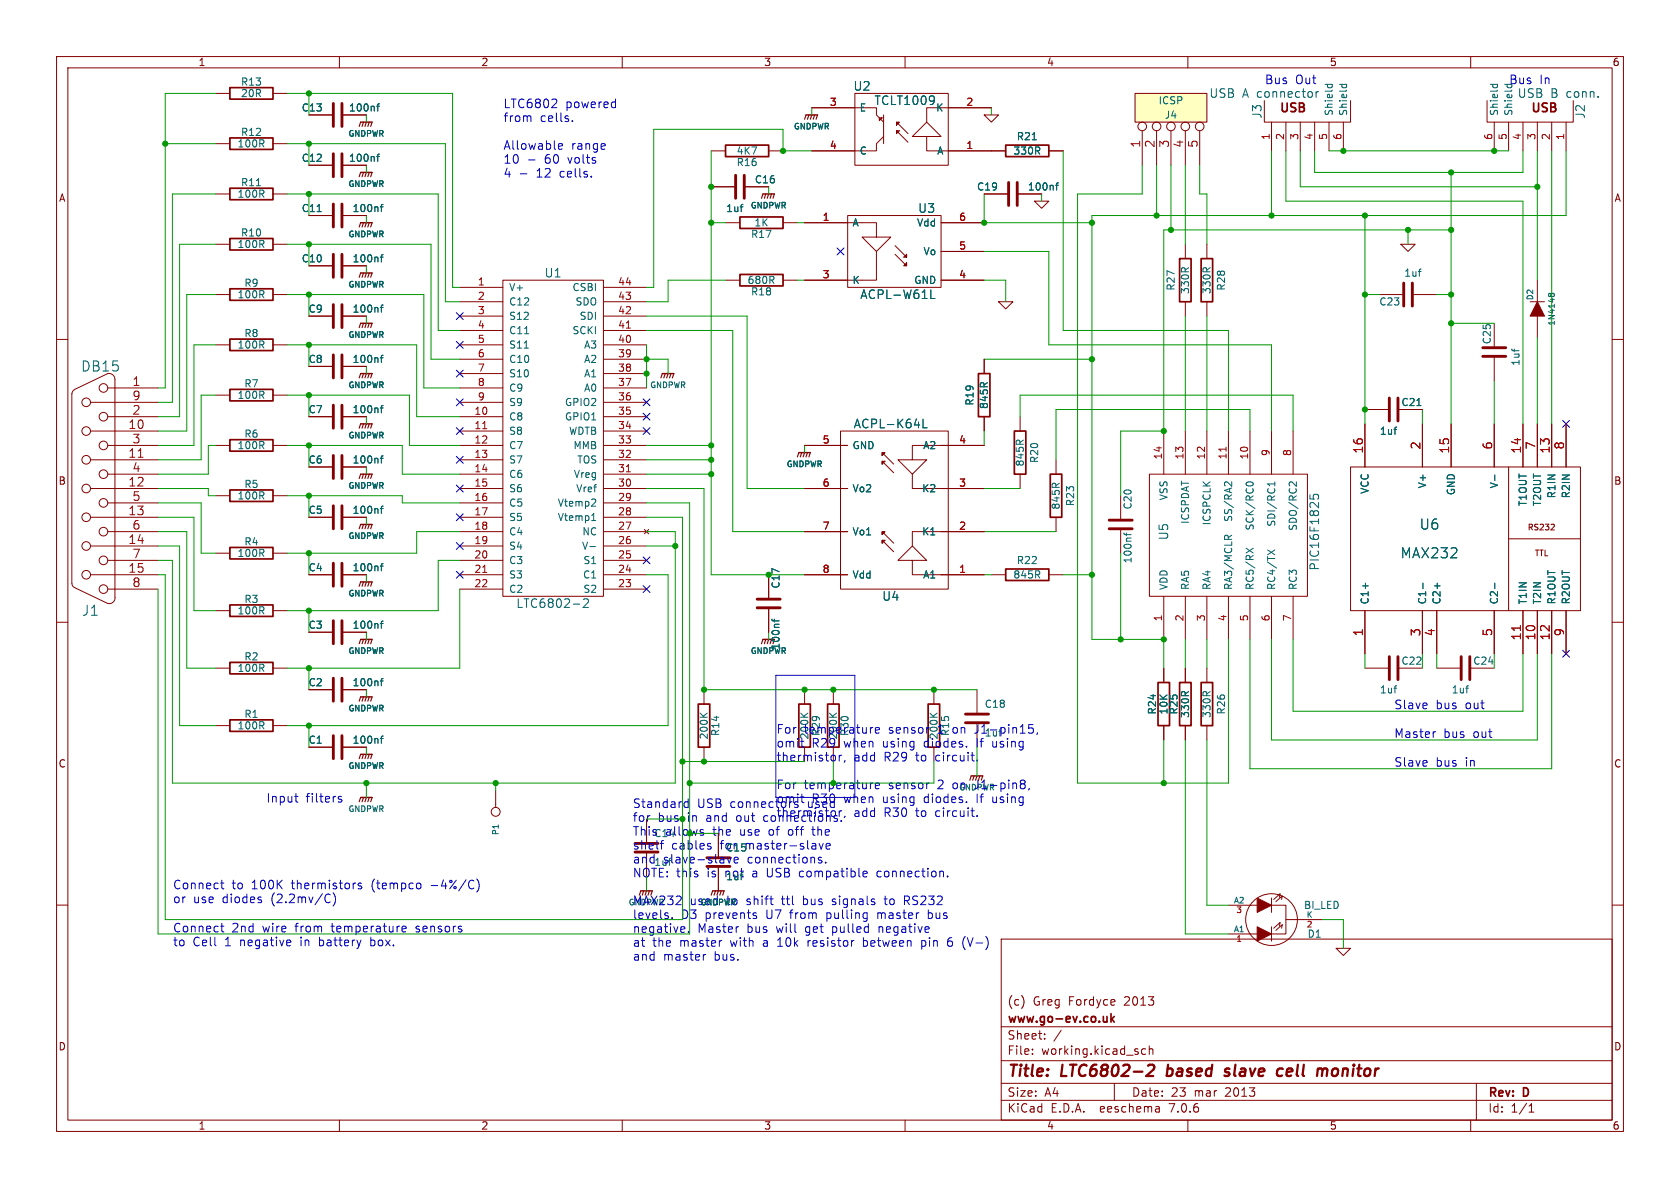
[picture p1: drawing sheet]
<svg xmlns="http://www.w3.org/2000/svg" width="297mm" height="210mm" viewBox="0 0 297 210" stroke-linecap="round" stroke-linejoin="round" font-family="sans-serif">
<defs><g id="words">
<g font-size="2.8" fill="#840000">
<text x="178" y="190.9">Title:</text>
<text x="187.7" y="190.9">LTC6802-2</text>
<text x="207.1" y="190.9">based</text>
<text x="218.2" y="190.9">slave</text>
<text x="228.2" y="190.9">cell</text>
<text x="236.1" y="190.9">monitor</text>
</g>
<g font-size="2.5" fill="#006464">
<text x="14.3" y="65.9">DB15</text>
<text x="250.9" y="93.8">U6</text>
<text x="247.5" y="98.9">MAX232</text>
<text x="14.4" y="109.1">J1</text>
</g>
<g font-size="2.1" fill="#006464">
<text x="150.8" y="16.2">U2</text>
<text x="213.7" y="17.5">USB</text>
<text x="219.6" y="17.5">A connector</text>
<text x="268.2" y="17.5">USB</text>
<text x="274.1" y="17.5">B conn.</text>
<text x="154.5" y="18.8">TCLT1009</text>
<text x="223.2" y="21.1" transform="rotate(-90 223.2 21.1)">J3</text>
<text x="280.4" y="21.1" transform="rotate(-90 280.4 21.1)">J2</text>
<text x="162.2" y="37.8">U3</text>
<text x="96.2" y="49.3">U1</text>
<text x="152" y="53.1">ACPL-W61L</text>
<text x="150.8" y="75.9">ACPL-K64L</text>
<text x="206.7" y="95.6" transform="rotate(-90 206.7 95.6)">U5</text>
<text x="233.4" y="101" transform="rotate(-90 233.4 101)">PIC16F1825</text>
<text x="91.2" y="107.7">LTC6802-2</text>
<text x="155.9" y="106.4">U4</text>
<text x="127.4" y="150.3">for</text>
<text x="128.3" y="155.2">not</text>
<text x="121.9" y="160.1">used</text>
<text x="128.5" y="160.1">to</text>
</g>
<g font-size="2.1" fill="#0000c2">
<text x="223.5" y="15">Bus</text>
<text x="229" y="15">Out</text>
<text x="266.7" y="15">Bus</text>
<text x="272.2" y="15">In</text>
<text x="88.9" y="19.2">LTC6802</text>
<text x="88.9" y="21.7">from</text>
<text x="95.4" y="21.7">cells.</text>
<text x="99.9" y="19.2">powered</text>
<text x="88.9" y="26.6">Allowable</text>
<text x="88.9" y="29">10</text>
<text x="96.3" y="29">60</text>
<text x="100.5" y="29">volts</text>
<text x="101" y="26.6">range</text>
<text x="88.9" y="31.5">4</text>
<text x="94.9" y="31.5">12</text>
<text x="99.1" y="31.5">cells.</text>
<text x="246.4" y="125.5">Slave</text>
<text x="253.8" y="125.5">bus</text>
<text x="259.1" y="125.5">out</text>
<text x="137.2" y="129.8">For</text>
<text x="142.1" y="129.8">temperature</text>
<text x="157.1" y="129.8">sensor</text>
<text x="165.9" y="129.8">1</text>
<text x="168.7" y="129.8">on</text>
<text x="172.8" y="129.8">J1-pin15,</text>
<text x="246.4" y="130.6">Master</text>
<text x="255.2" y="130.6">bus</text>
<text x="260.5" y="130.6">out</text>
<text x="137.2" y="132.3">omit</text>
<text x="137.2" y="134.7">thermistor,</text>
<text x="143.5" y="132.3">R29</text>
<text x="149.2" y="132.3">when</text>
<text x="150.9" y="134.7">add</text>
<text x="156.2" y="132.3">using</text>
<text x="156.3" y="134.7">R29</text>
<text x="162.1" y="134.7">to</text>
<text x="163.6" y="132.3">diodes.</text>
<text x="165.6" y="134.7">circuit.</text>
<text x="173" y="132.3">If</text>
<text x="176" y="132.3">using</text>
<text x="246.4" y="135.6">Slave</text>
<text x="253.8" y="135.6">bus</text>
<text x="259.1" y="135.6">in</text>
<text x="47" y="142">Input</text>
<text x="54" y="142">filters</text>
<text x="111.8" y="142.9">Standard</text>
<text x="123.2" y="142.9">USB</text>
<text x="129.1" y="142.9">connectors</text>
<text x="137.2" y="139.6">For</text>
<text x="137.2" y="142.1">omit</text>
<text x="142.9" y="142.9">used</text>
<text x="143.5" y="142.1">R30</text>
<text x="149.2" y="142.1">when</text>
<text x="156.2" y="142.1">using</text>
<text x="157.1" y="139.6">sensor</text>
<text x="163.6" y="142.1">diodes.</text>
<text x="165.9" y="139.6">2</text>
<text x="168.7" y="139.6">on</text>
<text x="172.8" y="139.6">J1-pin8,</text>
<text x="173" y="142.1">If</text>
<text x="176" y="142.1">using</text>
<text x="111.8" y="145.4">for</text>
<text x="111.8" y="147.8">This</text>
<text x="116.3" y="145.4">bus</text>
<text x="121.6" y="145.4">in</text>
<text x="125" y="145.4">and</text>
<text x="126.1" y="147.8">the</text>
<text x="130.4" y="145.4">out</text>
<text x="130.9" y="147.8">use</text>
<text x="135.4" y="145.4">connections.</text>
<text x="136.2" y="147.8">of</text>
<text x="137.2" y="144.5">thermistor,</text>
<text x="139.7" y="147.8">off</text>
<text x="144.2" y="147.8">the</text>
<text x="150.9" y="144.5">add</text>
<text x="156.3" y="144.5">R30</text>
<text x="162.1" y="144.5">to</text>
<text x="165.6" y="144.5">circuit.</text>
<text x="111.8" y="150.3">shelf</text>
<text x="111.8" y="152.8">and</text>
<text x="111.8" y="155.2">NOTE: this</text>
<text x="117.2" y="152.8">slave-slave</text>
<text x="118.7" y="150.3">cables</text>
<text x="125.1" y="155.2">is</text>
<text x="131.9" y="150.3">master-slave</text>
<text x="132.2" y="152.8">connections.</text>
<text x="133.3" y="155.2">a</text>
<text x="136" y="155.2">USB</text>
<text x="141.8" y="155.2">compatible</text>
<text x="155.7" y="155.2">connection.</text>
<text x="30.5" y="157.3">Connect</text>
<text x="30.5" y="159.8">or</text>
<text x="34.1" y="159.8">use</text>
<text x="39.3" y="159.8">diodes</text>
<text x="40.9" y="157.3">to</text>
<text x="44.5" y="157.3">100K</text>
<text x="48.1" y="159.8">(2.2mv/C)</text>
<text x="51.7" y="157.3">thermistors</text>
<text x="65.9" y="157.3">(tempco</text>
<text x="76.5" y="157.3">-4%/C)</text>
<text x="111.8" y="160.1">MAX232</text>
<text x="132.1" y="160.1">shift</text>
<text x="138.5" y="160.1">ttl</text>
<text x="142.3" y="160.1">bus</text>
<text x="147.7" y="160.1">signals</text>
<text x="157.1" y="160.1">to</text>
<text x="160.7" y="160.1">RS232</text>
<text x="30.5" y="164.9">Connect</text>
<text x="30.5" y="167.4">to</text>
<text x="34" y="167.4">Cell</text>
<text x="39.8" y="167.4">1</text>
<text x="40.9" y="164.9">2nd</text>
<text x="42.5" y="167.4">negative</text>
<text x="46.5" y="164.9">wire</text>
<text x="52.3" y="164.9">from</text>
<text x="53.4" y="167.4">in</text>
<text x="56.8" y="167.4">battery</text>
<text x="58.9" y="164.9">temperature</text>
<text x="66" y="167.4">box.</text>
<text x="73.9" y="164.9">sensors</text>
<text x="111.8" y="162.6">levels.</text>
<text x="111.8" y="165">negative.</text>
<text x="111.8" y="167.5">at</text>
<text x="115.3" y="167.5">the</text>
<text x="120.2" y="167.5">master</text>
<text x="120.4" y="162.6">D3</text>
<text x="123.3" y="165">Master</text>
<text x="124.7" y="162.6">prevents</text>
<text x="129.3" y="167.5">with</text>
<text x="132.1" y="165">bus</text>
<text x="135.2" y="167.5">a</text>
<text x="135.6" y="162.6">U7</text>
<text x="137.4" y="165">will</text>
<text x="137.8" y="167.5">10k</text>
<text x="139.9" y="162.6">from</text>
<text x="142.6" y="165">get</text>
<text x="143.3" y="167.5">resistor</text>
<text x="146.5" y="162.6">pulling</text>
<text x="147.5" y="165">pulled</text>
<text x="153.2" y="167.5">between</text>
<text x="155.6" y="162.6">master</text>
<text x="155.9" y="165">negative</text>
<text x="163.7" y="167.5">pin</text>
<text x="164.7" y="162.6">bus</text>
<text x="168.5" y="167.5">6</text>
<text x="171.3" y="167.5">(V-)</text>
<text x="111.8" y="169.9">and</text>
<text x="117.2" y="169.9">master</text>
<text x="126.3" y="169.9">bus.</text>
</g>
<g font-size="2.1" fill="#840000">
<text x="226" y="20.3">USB</text>
<text x="270.5" y="20.3">USB</text>
<text x="178" y="178">(c)</text>
<text x="182.6" y="178">Greg</text>
<text x="189" y="178">Fordyce</text>
<text x="198.9" y="178">2013</text>
<text x="178" y="184">Sheet:</text>
<text x="178" y="181.2">www.go-ev.co.uk</text>
<text x="178" y="186.7">File:</text>
<text x="184.1" y="186.7">working.kicad_sch</text>
<text x="178" y="196.9">KiCad</text>
<text x="178" y="194.1">Size:</text>
<text x="184.7" y="194.1">A4</text>
<text x="185.7" y="196.9">E.D.A.</text>
<text x="194.6" y="196.9">eeschema</text>
<text x="200" y="194.1">Date:</text>
<text x="207" y="196.9">7.0.6</text>
<text x="207" y="194.1">23</text>
<text x="211.2" y="194.1">mar</text>
<text x="216.8" y="194.1">2013</text>
<text x="263" y="194.3">Rev:</text>
<text x="263" y="196.9">Id:</text>
<text x="267.1" y="196.9">1/1</text>
<text x="269.4" y="194.3">D</text>
</g>
<g font-size="2.1" fill="#a90000">
<text x="201.7" y="26.2" transform="rotate(-90 201.7 26.2)">1</text>
<text x="204.2" y="26.2" transform="rotate(-90 204.2 26.2)">2</text>
<text x="206.8" y="26.2" transform="rotate(-90 206.8 26.2)">3</text>
<text x="209.3" y="26.2" transform="rotate(-90 209.3 26.2)">4</text>
<text x="211.8" y="26.2" transform="rotate(-90 211.8 26.2)">5</text>
<text x="23.3" y="68.3">1</text>
<text x="23.3" y="70.9">9</text>
<text x="22.6" y="75.9">10</text>
<text x="23.3" y="73.4">2</text>
<text x="22.6" y="81">11</text>
<text x="23.3" y="78.5">3</text>
<text x="23.3" y="83.6">4</text>
<text x="241" y="80.3" transform="rotate(-90 241 80.3)">16</text>
<text x="251.2" y="79.5" transform="rotate(-90 251.2 79.5)">2</text>
<text x="256.3" y="80.3" transform="rotate(-90 256.3 80.3)">15</text>
<text x="263.9" y="79.5" transform="rotate(-90 263.9 79.5)">6</text>
<text x="269" y="80.3" transform="rotate(-90 269 80.3)">14</text>
<text x="271.5" y="79.5" transform="rotate(-90 271.5 79.5)">7</text>
<text x="274.1" y="80.3" transform="rotate(-90 274.1 80.3)">13</text>
<text x="276.6" y="79.5" transform="rotate(-90 276.6 79.5)">8</text>
<text x="22.6" y="86.1">12</text>
<text x="23.3" y="88.6">5</text>
<text x="22.6" y="91.2">13</text>
<text x="23.3" y="93.7">6</text>
<text x="22.6" y="96.3">14</text>
<text x="22.6" y="101.3">15</text>
<text x="23.3" y="98.8">7</text>
<text x="23.3" y="103.9">8</text>
<text x="241" y="112.6" transform="rotate(-90 241 112.6)">1</text>
<text x="251.2" y="112.6" transform="rotate(-90 251.2 112.6)">3</text>
<text x="253.7" y="112.6" transform="rotate(-90 253.7 112.6)">4</text>
<text x="263.9" y="112.6" transform="rotate(-90 263.9 112.6)">5</text>
<text x="269" y="113.3" transform="rotate(-90 269 113.3)">11</text>
<text x="271.5" y="113.3" transform="rotate(-90 271.5 113.3)">10</text>
<text x="274.1" y="113.3" transform="rotate(-90 274.1 113.3)">12</text>
<text x="276.6" y="112.6" transform="rotate(-90 276.6 112.6)">9</text>
</g>
<g font-size="2.1" fill="#009600">
<text x="142.1" y="139.6">temperature</text>
<text x="117.6" y="147.8">allows</text>
</g>
<g font-size="1.8" fill="#840000">
<text x="35" y="11.9">1</text>
<text x="85" y="11.9">2</text>
<text x="135" y="11.9">3</text>
<text x="185" y="11.9">4</text>
<text x="235" y="11.9">5</text>
<text x="285" y="11.9">6</text>
<text x="10.3" y="35.9">A</text>
<text x="285.3" y="35.9">A</text>
<text x="10.3" y="85.9">B</text>
<text x="285.3" y="85.9">B</text>
<text x="10.3" y="135.9">C</text>
<text x="285.3" y="135.9">C</text>
<text x="10.3" y="185.9">D</text>
<text x="285.3" y="185.9">D</text>
<text x="35" y="199.9">1</text>
<text x="85" y="199.9">2</text>
<text x="135" y="199.9">3</text>
<text x="185" y="199.9">4</text>
<text x="235" y="199.9">5</text>
<text x="285" y="199.9">6</text>
</g>
<g font-size="1.8" fill="#006464">
<text x="42.5" y="15.3">R13</text>
<text x="42.5" y="17.4">20R</text>
<text x="53.2" y="19.9">C13</text>
<text x="61.6" y="19.9">100nf</text>
<text x="151.9" y="19.9">E</text>
<text x="165.4" y="19.9">K</text>
<text x="204.7" y="18.6">ICSP</text>
<text x="205.8" y="21.2">J4</text>
<text x="235.8" y="20.6" transform="rotate(-90 235.8 20.6)">Shield</text>
<text x="238.4" y="20.6" transform="rotate(-90 238.4 20.6)">Shield</text>
<text x="265" y="20.6" transform="rotate(-90 265 20.6)">Shield</text>
<text x="267.6" y="20.6" transform="rotate(-90 267.6 20.6)">Shield</text>
<text x="41.9" y="26.3">100R</text>
<text x="42.5" y="24.2">R12</text>
<text x="53.2" y="28.8">C12</text>
<text x="61.6" y="28.8">100nf</text>
<text x="130.1" y="29.6">R16</text>
<text x="130.1" y="27.5">4K7</text>
<text x="151.9" y="27.5">C</text>
<text x="165.6" y="27.5">A</text>
<text x="179.1" y="27.5">330R</text>
<text x="179.7" y="25">R21</text>
<text x="41.9" y="35.2">100R</text>
<text x="42.5" y="33.1">R11</text>
<text x="133.4" y="32.6">C16</text>
<text x="172.6" y="33.9">C19</text>
<text x="181.6" y="33.9">100nf</text>
<text x="53.2" y="37.7">C11</text>
<text x="62.2" y="37.7">100nf</text>
<text x="128.3" y="37.7">1uf</text>
<text x="133.3" y="40.2">1K</text>
<text x="150.6" y="40.2">A</text>
<text x="162" y="40.2">Vdd</text>
<text x="41.9" y="44">100R</text>
<text x="42.5" y="42">R10</text>
<text x="53.2" y="46.6">C10</text>
<text x="62.2" y="46.6">100nf</text>
<text x="132.7" y="42.3">R17</text>
<text x="163.2" y="45.3">Vo</text>
<text x="41.9" y="52.9">100R</text>
<text x="43.1" y="50.9">R9</text>
<text x="89.9" y="51.7">V+</text>
<text x="101.1" y="51.7">CSBI</text>
<text x="132.1" y="50.4">680R</text>
<text x="132.7" y="52.4">R18</text>
<text x="150.6" y="50.4">K</text>
<text x="161.5" y="50.4">GND</text>
<text x="207.9" y="51.5" transform="rotate(-90 207.9 51.5)">R27</text>
<text x="210.4" y="52.1" transform="rotate(-90 210.4 52.1)">330R</text>
<text x="214.2" y="52.1" transform="rotate(-90 214.2 52.1)">330R</text>
<text x="216.8" y="51.5" transform="rotate(-90 216.8 51.5)">R28</text>
<text x="248.2" y="49.1">1uf</text>
<text x="43.1" y="59.8">R8</text>
<text x="54.5" y="55.5">C9</text>
<text x="62.2" y="55.5">100nf</text>
<text x="89.9" y="54.2">C12</text>
<text x="89.9" y="56.7">S12</text>
<text x="89.9" y="59.3">C11</text>
<text x="101.1" y="59.3">SCKI</text>
<text x="101.7" y="54.2">SDO</text>
<text x="102.4" y="56.7">SDI</text>
<text x="243.7" y="54.2">C23</text>
<text x="41.9" y="61.8">100R</text>
<text x="54.5" y="64.4">C8</text>
<text x="62.2" y="64.4">100nf</text>
<text x="89.9" y="61.8">S11</text>
<text x="89.9" y="64.4">C10</text>
<text x="103.2" y="64.4">A2</text>
<text x="103.2" y="61.8">A3</text>
<text x="263.8" y="61" transform="rotate(-90 263.8 61)">C25</text>
<text x="268.8" y="64.8" transform="rotate(-90 268.8 64.8)">1uf</text>
<text x="41.9" y="70.7">100R</text>
<text x="43.1" y="68.7">R7</text>
<text x="89.9" y="66.9">S10</text>
<text x="89.9" y="69.4">C9</text>
<text x="89.9" y="72">S9</text>
<text x="99.8" y="72">GPIO2</text>
<text x="103.2" y="69.4">A0</text>
<text x="103.2" y="66.9">A1</text>
<text x="172.3" y="71.8" transform="rotate(-90 172.3 71.8)">R19</text>
<text x="247.7" y="72">C21</text>
<text x="43.1" y="77.6">R6</text>
<text x="54.5" y="73.3">C7</text>
<text x="62.2" y="73.3">100nf</text>
<text x="89.9" y="74.5">C8</text>
<text x="89.9" y="77.1">S8</text>
<text x="99.8" y="74.5">GPIO1</text>
<text x="100.5" y="77.1">WDTB</text>
<text x="174.9" y="72.4" transform="rotate(-90 174.9 72.4)">845R</text>
<text x="243.8" y="77.1">1uf</text>
<text x="41.9" y="79.6">100R</text>
<text x="54.5" y="82.1">C6</text>
<text x="62.2" y="82.1">100nf</text>
<text x="89.9" y="79.6">C7</text>
<text x="89.9" y="82.1">S7</text>
<text x="101.3" y="79.6">MMB</text>
<text x="102" y="82.1">TOS</text>
<text x="150.6" y="79.6">GND</text>
<text x="163.1" y="79.6">A2</text>
<text x="181.2" y="82.6" transform="rotate(-90 181.2 82.6)">845R</text>
<text x="183.7" y="82" transform="rotate(-90 183.7 82)">R20</text>
<text x="41.9" y="88.5">100R</text>
<text x="43.1" y="86.5">R5</text>
<text x="89.9" y="84.7">C6</text>
<text x="89.9" y="87.2">S6</text>
<text x="89.9" y="89.8">C5</text>
<text x="98.5" y="89.8">Vtemp2</text>
<text x="101.3" y="84.7">Vreg</text>
<text x="101.8" y="87.2">Vref</text>
<text x="150.6" y="87.2">Vo2</text>
<text x="162.9" y="87.2">K2</text>
<text x="190.1" y="89.6" transform="rotate(-90 190.1 89.6)">R23</text>
<text x="206.6" y="88.5" transform="rotate(-90 206.6 88.5)">VSS</text>
<text x="242.2" y="87.4" transform="rotate(-90 242.2 87.4)">VCC</text>
<text x="252.3" y="86.4" transform="rotate(-90 252.3 86.4)">V+</text>
<text x="257.4" y="87.6" transform="rotate(-90 257.4 87.6)">GND</text>
<text x="265" y="86.4" transform="rotate(-90 265 86.4)">V-</text>
<text x="270.1" y="89.6" transform="rotate(-90 270.1 89.6)">T1OUT</text>
<text x="272.6" y="89.6" transform="rotate(-90 272.6 89.6)">T2OUT</text>
<text x="275.2" y="88.2" transform="rotate(-90 275.2 88.2)">R1IN</text>
<text x="277.7" y="88.2" transform="rotate(-90 277.7 88.2)">R2IN</text>
<text x="54.5" y="91">C5</text>
<text x="62.2" y="91">100nf</text>
<text x="89.9" y="92.3">S5</text>
<text x="89.9" y="94.8">C4</text>
<text x="98.5" y="92.3">Vtemp1</text>
<text x="102.9" y="94.8">NC</text>
<text x="150.6" y="94.8">Vo1</text>
<text x="162.9" y="94.8">K1</text>
<text x="187.6" y="90.2" transform="rotate(-90 187.6 90.2)">845R</text>
<text x="200.3" y="90.2" transform="rotate(-90 200.3 90.2)">C20</text>
<text x="210.4" y="92.7" transform="rotate(-90 210.4 92.7)">ICSPDAT</text>
<text x="214.2" y="93" transform="rotate(-90 214.2 93)">ICSPCLK</text>
<text x="218" y="92.4" transform="rotate(-90 218 92.4)">SS/RA2</text>
<text x="221.8" y="93.9" transform="rotate(-90 221.8 93.9)">SCK/RC0</text>
<text x="225.7" y="93.2" transform="rotate(-90 225.7 93.2)">SDI/RC1</text>
<text x="229.5" y="93.9" transform="rotate(-90 229.5 93.9)">SDO/RC2</text>
<text x="41.9" y="98.7">100R</text>
<text x="43.1" y="96.6">R4</text>
<text x="54.5" y="101.2">C4</text>
<text x="62.2" y="101.2">100nf</text>
<text x="89.9" y="97.4">S4</text>
<text x="89.9" y="99.9">C3</text>
<text x="102.8" y="97.4">V-</text>
<text x="103" y="99.9">S1</text>
<text x="179.7" y="99.9">R22</text>
<text x="200.3" y="99.7" transform="rotate(-90 200.3 99.7)">100nf</text>
<text x="43.1" y="106.8">R3</text>
<text x="89.9" y="102.5">S3</text>
<text x="89.9" y="105">C2</text>
<text x="103" y="102.5">C1</text>
<text x="103" y="105">S2</text>
<text x="138" y="104.1" transform="rotate(-90 138 104.1)">C17</text>
<text x="150.6" y="102.5">Vdd</text>
<text x="163.1" y="102.5">A1</text>
<text x="179.1" y="102.5">845R</text>
<text x="206.6" y="104.4" transform="rotate(-90 206.6 104.4)">VDD</text>
<text x="210.4" y="104.4" transform="rotate(-90 210.4 104.4)">RA5</text>
<text x="214.2" y="104.4" transform="rotate(-90 214.2 104.4)">RA4</text>
<text x="218" y="104.4" transform="rotate(-90 218 104.4)">RA3/MCLR</text>
<text x="221.8" y="104.4" transform="rotate(-90 221.8 104.4)">RC5/RX</text>
<text x="225.7" y="104.4" transform="rotate(-90 225.7 104.4)">RC4/TX</text>
<text x="229.5" y="104.4" transform="rotate(-90 229.5 104.4)">RC3</text>
<text x="242.2" y="106.9" transform="rotate(-90 242.2 106.9)">C1+</text>
<text x="252.3" y="106.9" transform="rotate(-90 252.3 106.9)">C1-</text>
<text x="254.9" y="106.9" transform="rotate(-90 254.9 106.9)">C2+</text>
<text x="265" y="106.9" transform="rotate(-90 265 106.9)">C2-</text>
<text x="270.1" y="106.9" transform="rotate(-90 270.1 106.9)">T1IN</text>
<text x="272.6" y="106.9" transform="rotate(-90 272.6 106.9)">T2IN</text>
<text x="275.2" y="106.9" transform="rotate(-90 275.2 106.9)">R1OUT</text>
<text x="277.7" y="106.9" transform="rotate(-90 277.7 106.9)">R2OUT</text>
<text x="41.9" y="108.8">100R</text>
<text x="54.5" y="111.4">C3</text>
<text x="62.2" y="111.4">100nf</text>
<text x="41.9" y="119">100R</text>
<text x="43.1" y="116.9">R2</text>
<text x="138" y="114.9" transform="rotate(-90 138 114.9)">100nf</text>
<text x="247.7" y="117.7">C22</text>
<text x="260.4" y="117.7">C24</text>
<text x="54.5" y="121.5">C2</text>
<text x="62.2" y="121.5">100nf</text>
<text x="174" y="125.3">C18</text>
<text x="243.8" y="122.8">1uf</text>
<text x="256.6" y="122.8">1uf</text>
<text x="41.9" y="129.1">100R</text>
<text x="43.1" y="127.1">R1</text>
<text x="54.5" y="131.7">C1</text>
<text x="62.2" y="131.7">100nf</text>
<text x="125.3" y="130.8" transform="rotate(-90 125.3 130.8)">200K</text>
<text x="127.4" y="130.2" transform="rotate(-90 127.4 130.2)">R14</text>
<text x="168" y="130.2" transform="rotate(-90 168 130.2)">R15</text>
<text x="204.6" y="126.4" transform="rotate(-90 204.6 126.4)">R24</text>
<text x="206.6" y="126.4" transform="rotate(-90 206.6 126.4)">10K</text>
<text x="208.4" y="126.4" transform="rotate(-90 208.4 126.4)">R25</text>
<text x="210.4" y="127" transform="rotate(-90 210.4 127)">330R</text>
<text x="214.2" y="127" transform="rotate(-90 214.2 127)">330R</text>
<text x="216.8" y="126.4" transform="rotate(-90 216.8 126.4)">R26</text>
<text x="128.3" y="150.7">C15</text>
<text x="128.3" y="155.8">1uf</text>
<text x="230.4" y="160.9">BI_LED</text>
<text x="231.1" y="166">D1</text>
</g>
<g font-size="1.8" fill="#a90000">
<text x="146.6" y="18.8">3</text>
<text x="170.7" y="18.8">2</text>
<text x="146.6" y="26.4">4</text>
<text x="170.7" y="26.4">1</text>
<text x="224.5" y="24.8" transform="rotate(-90 224.5 24.8)">1</text>
<text x="227.1" y="24.8" transform="rotate(-90 227.1 24.8)">2</text>
<text x="229.6" y="24.8" transform="rotate(-90 229.6 24.8)">3</text>
<text x="232.2" y="24.8" transform="rotate(-90 232.2 24.8)">4</text>
<text x="234.7" y="24.8" transform="rotate(-90 234.7 24.8)">5</text>
<text x="237.2" y="24.8" transform="rotate(-90 237.2 24.8)">6</text>
<text x="263.9" y="24.8" transform="rotate(-90 263.9 24.8)">6</text>
<text x="266.4" y="24.8" transform="rotate(-90 266.4 24.8)">5</text>
<text x="269" y="24.8" transform="rotate(-90 269 24.8)">4</text>
<text x="271.5" y="24.8" transform="rotate(-90 271.5 24.8)">3</text>
<text x="274.1" y="24.8" transform="rotate(-90 274.1 24.8)">2</text>
<text x="276.6" y="24.8" transform="rotate(-90 276.6 24.8)">1</text>
<text x="145.3" y="39.1">1</text>
<text x="169.5" y="39.1">6</text>
<text x="169.5" y="44.2">5</text>
<text x="84.4" y="50.5">1</text>
<text x="84.4" y="53.1">2</text>
<text x="109.2" y="53.1">43</text>
<text x="109.2" y="50.5">44</text>
<text x="145.3" y="49.3">3</text>
<text x="169.5" y="49.3">4</text>
<text x="84.4" y="55.6">3</text>
<text x="84.4" y="58.2">4</text>
<text x="109.2" y="58.2">41</text>
<text x="109.2" y="55.6">42</text>
<text x="84.4" y="60.7">5</text>
<text x="84.4" y="63.2">6</text>
<text x="84.4" y="65.8">7</text>
<text x="109.2" y="65.8">38</text>
<text x="109.2" y="63.2">39</text>
<text x="109.2" y="60.7">40</text>
<text x="84.4" y="68.3">8</text>
<text x="84.4" y="70.9">9</text>
<text x="109.2" y="70.9">36</text>
<text x="109.2" y="68.3">37</text>
<text x="83.8" y="73.4">10</text>
<text x="83.8" y="75.9">11</text>
<text x="109.2" y="75.9">34</text>
<text x="109.2" y="73.4">35</text>
<text x="83.8" y="78.5">12</text>
<text x="83.8" y="81">13</text>
<text x="83.8" y="83.6">14</text>
<text x="109.2" y="83.6">31</text>
<text x="109.2" y="81">32</text>
<text x="109.2" y="78.5">33</text>
<text x="145.3" y="78.5">5</text>
<text x="169.5" y="78.5">4</text>
<text x="205.5" y="81.3" transform="rotate(-90 205.5 81.3)">14</text>
<text x="209.3" y="81.3" transform="rotate(-90 209.3 81.3)">13</text>
<text x="213.1" y="81.3" transform="rotate(-90 213.1 81.3)">12</text>
<text x="216.9" y="81.3" transform="rotate(-90 216.9 81.3)">11</text>
<text x="220.7" y="81.3" transform="rotate(-90 220.7 81.3)">10</text>
<text x="224.5" y="80.7" transform="rotate(-90 224.5 80.7)">9</text>
<text x="228.3" y="80.7" transform="rotate(-90 228.3 80.7)">8</text>
<text x="83.8" y="86.1">15</text>
<text x="83.8" y="88.6">16</text>
<text x="109.2" y="88.6">29</text>
<text x="109.2" y="86.1">30</text>
<text x="145.3" y="86.1">6</text>
<text x="169.5" y="86.1">3</text>
<text x="83.8" y="91.2">17</text>
<text x="83.8" y="93.7">18</text>
<text x="109.2" y="93.7">27</text>
<text x="109.2" y="91.2">28</text>
<text x="145.3" y="93.7">7</text>
<text x="169.5" y="93.7">2</text>
<text x="83.8" y="96.3">19</text>
<text x="83.8" y="98.8">20</text>
<text x="83.8" y="101.3">21</text>
<text x="109.2" y="101.3">24</text>
<text x="109.2" y="98.8">25</text>
<text x="109.2" y="96.3">26</text>
<text x="145.3" y="101.3">8</text>
<text x="169.5" y="101.3">1</text>
<text x="83.8" y="103.9">22</text>
<text x="109.2" y="103.9">23</text>
<text x="205.5" y="109.9" transform="rotate(-90 205.5 109.9)">1</text>
<text x="209.3" y="109.9" transform="rotate(-90 209.3 109.9)">2</text>
<text x="213.1" y="109.9" transform="rotate(-90 213.1 109.9)">3</text>
<text x="216.9" y="109.9" transform="rotate(-90 216.9 109.9)">4</text>
<text x="220.7" y="109.9" transform="rotate(-90 220.7 109.9)">5</text>
<text x="224.5" y="109.9" transform="rotate(-90 224.5 109.9)">6</text>
<text x="228.3" y="109.9" transform="rotate(-90 228.3 109.9)">7</text>
</g>
<g font-size="1.8" fill="#0000c2">
<text x="143.1" y="130.8" transform="rotate(-90 143.1 130.8)">200K</text>
<text x="145.1" y="130.2" transform="rotate(-90 145.1 130.2)">R29</text>
<text x="148.2" y="130.8" transform="rotate(-90 148.2 130.8)">200K</text>
<text x="150.2" y="130.2" transform="rotate(-90 150.2 130.2)">R30</text>
<text x="166" y="130.8" transform="rotate(-90 166 130.8)">200K</text>
<text x="174" y="130.4">1uf</text>
<text x="115.6" y="148.2">C14</text>
<text x="115.6" y="153.3">1uf</text>
</g>
<g font-size="1.4" fill="#006464">
<text x="140.2" y="23.1">GNDPWR</text>
<text x="61.5" y="24.4">GNDPWR</text>
<text x="61.5" y="33.2">GNDPWR</text>
<text x="132.6" y="37.1">GNDPWR</text>
<text x="61.5" y="42.1">GNDPWR</text>
<text x="61.5" y="51">GNDPWR</text>
<text x="271.2" y="53.2" transform="rotate(-90 271.2 53.2)">D2</text>
<text x="61.5" y="59.9">GNDPWR</text>
<text x="275.1" y="57.7" transform="rotate(-90 275.1 57.7)">1N4148</text>
<text x="61.5" y="68.8">GNDPWR</text>
<text x="114.8" y="68.8">GNDPWR</text>
<text x="61.5" y="77.7">GNDPWR</text>
<text x="139" y="82.8">GNDPWR</text>
<text x="61.5" y="86.6">GNDPWR</text>
<text x="61.5" y="95.5">GNDPWR</text>
<text x="61.5" y="105.6">GNDPWR</text>
<text x="61.5" y="115.8">GNDPWR</text>
<text x="132.6" y="115.8">GNDPWR</text>
<text x="61.5" y="126">GNDPWR</text>
<text x="61.5" y="136.1">GNDPWR</text>
<text x="61.5" y="143.7">GNDPWR</text>
<text x="88.4" y="147.7" transform="rotate(-90 88.4 147.7)">P1</text>
<text x="123.7" y="160.2">GNDPWR</text>
<text x="218" y="159.8">A2</text>
<text x="218" y="164.8">A1</text>
<text x="230.9" y="162.3">K</text>
<text x="230.9" y="164.3">2</text>
</g>
<g font-size="1.4" fill="#840000">
<text x="270" y="94">RS232</text>
<text x="271.2" y="98.5">TTL</text>
</g>
<g font-size="1.4" fill="#0000c2">
<text x="169.4" y="139.9">GNDPWR</text>
<text x="111" y="160.2">GNDPWR</text>
</g>
<g font-size="1.4" fill="#a90000">
<text x="218.5" y="161.7">3</text>
<text x="218.5" y="166.8">1</text>
</g>
</g></defs>
<g fill="none" stroke="#840000" stroke-width=".18">
<path d="M10 10h277v190h-277zM12 12h273v186h-273zM38.1 16.5h2.5M48.3 16.5h2.5M60 10v2M110 10v2M143.5 19.1h11.4v1.2l1.3 1.3M151.1 16.5h16.5v12.7h-16.5zM160 10v2M175.3 19.1h-11.5v2.5M200.7 16.5h12.7v5.1h-12.7zM210 10v2"/>
<path d="M223.5 17.8v3.8h15.3v-3.8M260 10v2M262.9 17.8v3.8h15.2v-3.8M38.1 25.4h2.5M38.1 34.3h2.5M48.3 25.4h2.5M48.3 34.3h2.5M54.6 20.3h4.3M54.6 29.2h4.3M54.6 38.1h4.3M60.5 20.3h4.3M60.5 29.2h4.3"/>
<path d="M60.5 38.1h4.3M125.7 33h4.3M125.7 26.7h2.6M128.3 39.4h2.5M131.6 33h4.3M135.9 26.7h2.5M138.4 39.4h2.6M142.2 39.4h8.9M149.9 38.1h16.5v12.7h-16.5zM151.1 39.4h1.3zM152.4 39.4h2.5v2.5h-2.5l2.5 2.6 2.6-2.6h-2.6M155.4 20.8h.6l-.6 .5z"/>
<path d="M156.2 20.3v5.1M156.2 24.1l-1.3 1.3v1.3h-11.4M158.5 23.6l.5-.5h-.5v.5v-.5l2 2M158.5 22.1l.5-.5h-.5v.5v-.5l2 2M163.8 24.1h-2.5l2.5-2.5 2.6 2.5h-2.6v2.6h14M166.4 39.4h7.6M174 20.3h2.5l-1.2 1.3zM174 34.3h4.3M179.8 34.3h4.3M182.9 35.6h2.5l-1.3 1.2zM185.4 26.7h2.6M201.9 23.1v6.1"/>
<path d="M204.5 23.1v6.1M207 23.1v6.1M209.5 23.1v6.1M212.1 23.1v6.1M224.8 21.6v5.1M227.3 21.6v5.1M229.9 21.6v5.1M232.4 21.6v5.1M234.9 21.6v5.1M237.5 21.6v5.1M264.2 21.6v5.1M266.7 21.6v5.1"/>
<path d="M269.2 21.6v5.1M271.8 21.6v5.1M274.3 21.6v5.1M276.9 21.6v5.1M10 60h2M38.1 52.1h2.5M38.1 43.2h2.5M48.3 52.1h2.5M48.3 43.2h2.5M54.6 55.9h4.3M54.6 47h4.3M60.5 55.9h4.3"/>
<path d="M60.5 47h4.3M81.3 53.3h7.6M81.3 50.8h7.6M81.3 55.9h7.6M81.3 58.4h7.6M88.9 49.5h17.8v55.9h-17.8zM106.7 53.3h7.6M106.7 50.8h7.6M106.7 55.9h7.6M106.7 58.4h7.6M128.3 49.5h2.5M138.4 49.5h2.6"/>
<path d="M142.2 49.5h7.7M149.9 49.5h1.2zM154.9 44.5v2.5zM154.9 47v2.5h-2.5M158.2 43.4l2.1 2.1v-.5v.5h-.5l.5-.5M158.2 45l2.1 2v-.5v.5h-.5l.5-.5M166.4 49.5h7.6M166.4 44.5h7.6M176.5 53.3h2.6l-1.3 1.3zM209.5 43.2v2.5M209.5 53.3v2.6M213.4 43.2v2.5"/>
<path d="M213.4 53.3v2.6M243.8 52.1h4.4M247.6 43.2h2.6l-1.3 1.3zM249.7 52.1h4.3M264.2 57.2v4.3M270.5 53.3h2.5M271.8 49.5v3.8M271.8 55.9v3.8M285 60h2M12.7 69.6v33.5M13.2 68.8l5.8-2.8a1.06 1.06 0 0 1 1.3 1.1v38.6a1.01 1.01 0 0 1-1.2 1M13.2 68.9l-.4 .3-.1 .4"/>
<path d="M16 76.2h11.9M16 71.1h11.9M19 78.7h8.9M19 73.7h8.9M19 68.6h8.9M38.1 78.7h2.5M38.1 61h2.5M38.1 69.9h2.5M48.3 78.7h2.5M48.3 61h2.5M48.3 69.9h2.5M54.6 73.7h4.3"/>
<path d="M54.6 64.8h4.3M60.5 73.7h4.3M60.5 64.8h4.3M81.3 78.7h7.6M81.3 73.7h7.6M81.3 76.2h7.6M81.3 71.1h7.6M81.3 68.6h7.6M81.3 66h7.6M81.3 63.5h7.6M81.3 61h7.6M106.7 78.7h7.6"/>
<path d="M106.7 73.7h7.6M106.7 76.2h7.6M106.7 71.1h7.6M106.7 68.6h7.6M106.7 66h7.6M106.7 63.5h7.6M106.7 61h7.6M142.2 78.7h7.7M148.6 76.2h19v27.9h-19zM163.8 78.7h-2.5v2.6h2.5l-2.5 2.5-2.6-2.5h2.6M165.1 78.7h8.9M174 63.5v2.5"/>
<path d="M174 73.7v2.5M180.3 73.7v2.5M205.7 76.2v7.6M209.5 76.2v7.6M213.4 76.2v7.6M217.2 76.2v7.6M221 76.2v7.6M224.8 76.2v7.6M228.6 76.2v7.6M241.3 72.4h4.3M241.3 74.9v7.7M247.1 72.4h4.4"/>
<path d="M251.5 74.9v7.7M256.5 74.9v7.7M264.2 63v4.3M264.2 74.9v7.7M269.2 74.9v7.7M271.8 74.9v7.7M274.3 74.9v7.7M276.9 74.9v7.7M16 86.4h11.9M16 81.3h11.9M16 91.4h11.9M16 96.5h11.9"/>
<path d="M19 94h8.9M19 83.8h8.9M19 88.9h8.9M19 99.1h8.9M38.1 87.6h2.5M38.1 97.8h2.5M48.3 87.6h2.5M48.3 97.8h2.5M54.6 91.4h4.3M54.6 82.6h4.3M60.5 91.4h4.3M60.5 82.6h4.3"/>
<path d="M81.3 94h7.6M81.3 86.4h7.6M81.3 81.3h7.6M81.3 83.8h7.6M81.3 88.9h7.6M81.3 91.4h7.6M81.3 96.5h7.6M81.3 99.1h7.6M106.7 94h7.6M106.7 86.4h7.6M106.7 81.3h7.6M106.7 83.8h7.6"/>
<path d="M106.7 88.9h7.6M106.7 91.4h7.6M106.7 96.5h7.6M106.7 99.1h7.6M113.9 93.6l.8 .8M114.7 93.6l-.8 .8M142.2 94h7.7M142.2 86.4h7.7M156 82l.5-.5h-.5v.5v-.5l2 2.1M156 96l.5-.5h-.5v.5v-.5l2 2M156 80.5l.5-.5h-.5v.5v-.5l2 2M156 94.5l.5-.5h-.5v.5v-.5l2 2"/>
<path d="M161.3 83.8v2.6zM161.3 86.4h5.1zM161.3 94h5.1zM161.3 94v2.5zM161.3 99.1h-2.6l2.6-2.6 2.5 2.6h-2.5v2.5h2.5M166.4 94h7.6M166.4 86.4h7.6M180.3 83.8v2.6M186.7 81.3v2.5M186.7 91.4v2.6M198.1 87.6v4.3M198.1 93.5v4.3"/>
<path d="M203.2 83.8h27.9v21.6h-27.9zM238.8 82.6h40.6v25.4h-40.6zM266.7 82.6v25.4M266.7 95.3h12.7M274.7 92.7v.4l-.5 .6h.6M10 110h2M12.7 103.1l.2 .5 .3 .3M13.2 103.9l5.8 2.8M16 101.6h11.9M19 104.1h8.9M38.1 108h2.5M38.1 118.1h2.5"/>
<path d="M48.3 108h2.5M48.3 118.1h2.5M54.6 111.8h4.3M54.6 101.6h4.3M60.5 111.8h4.3M60.5 101.6h4.3M81.3 101.6h7.6M81.3 104.1h7.6M106.7 101.6h7.6M106.7 104.1h7.6M135.9 101.6v4.3M135.9 107.4v4.4"/>
<path d="M142.2 101.6h7.7M165.1 101.6h8.9M175.3 101.6h2.5M185.4 101.6h2.6M205.7 105.4v7.6M205.7 118.1v2.6M209.5 105.4v7.6M209.5 118.1v2.6M213.4 105.4v7.6M213.4 118.1v2.6M217.2 105.4v7.6M221 105.4v7.6"/>
<path d="M224.8 105.4v7.6M228.6 105.4v7.6M241.3 118.1h4.3M241.3 108v7.6M247.1 118.1h4.4M251.5 108v7.6M254 118.1h4.3M254 108v7.6M259.8 118.1h4.4M264.2 108v7.6M269.2 108v7.6M271.8 108v7.6"/>
<path d="M274.3 108v7.6M276.9 108v7.6M285 110h2M38.1 128.3h2.5M48.3 128.3h2.5M54.6 121.9h4.3M54.6 132.1h4.3M60.5 121.9h4.3M60.5 132.1h4.3M87.6 139.7v3M124.5 121.9v2.6M124.5 132.1v2.5"/>
<path d="M142.2 121.9v2.6M142.2 132.1v2.5M147.3 121.9v2.6M147.3 132.1v2.5M165.1 121.9v2.6M165.1 132.1v2.5M172.7 121.9v4.3M172.7 127.8v4.3M205.7 128.3v2.5M209.5 128.3v2.5M213.4 128.3v2.5M10 160h2"/>
<path d="M114.3 144.8v4.3M114.3 150.6v4.3M127 147.3v4.3M127 153.2v4.3M224.8 158.8v2.5M226.2 158.6l.1-.6-1.1 1M226.6 159l.1-.6-1.1 1M285 160h2M177 166h108v32h-108zM181 176.6v1M217.2 160h5M217.2 165.1h5"/>
<path d="M224.8 160h2.5v5.1h-2.5M224.8 163.8v2.6M226.2 163.7l.1-.6-1.1 1M226.6 164.1l.1-.7-1.1 1.1M227.3 162.6h6.4M236.2 167.6h2.6l-1.3 1.3zM60 198v2M110 198v2M160 198v2M177 194.5h108M177 191.5h108M177 187.5h108"/>
<path d="M177 181.5h108M182.5 186.3v.1M182.5 185.5v.1M184.7 183.6v.1M184.7 182.8v.1M187.6 182.1l-1.3 2M197 191.5v3M202.5 185.5l-.4-.1-.3 .3v.4l.2 .2h.5M203.2 185.5l.2-.1 .3 .1 .1 .9M203.2 184.9v1.5M204.9 195.7l.1 .9M205 196.5l-.2 .1"/>
<path d="M205 196h-.2M210 198v2M260 198v2M261 191.5v6.5M270.3 196.6h.9M270.3 195.5l.4-.4v1.5"/>
<circle cx="201.9" cy="22.4" r=".76"/>
<circle cx="204.5" cy="22.4" r=".76"/>
<circle cx="207" cy="22.4" r=".76"/>
<circle cx="209.5" cy="22.4" r=".76"/>
<circle cx="212.1" cy="22.4" r=".76"/>
<circle cx="15.2" cy="71.1" r=".76"/>
<circle cx="15.2" cy="76.2" r=".76"/>
<circle cx="18.3" cy="73.7" r=".76"/>
<circle cx="18.3" cy="68.6" r=".76"/>
<circle cx="18.3" cy="78.7" r=".76"/>
<circle cx="15.2" cy="86.4" r=".76"/>
<circle cx="15.2" cy="91.4" r=".76"/>
<circle cx="15.2" cy="96.5" r=".76"/>
<circle cx="15.2" cy="81.3" r=".76"/>
<circle cx="18.3" cy="83.8" r=".76"/>
<circle cx="18.3" cy="88.9" r=".76"/>
<circle cx="18.3" cy="99.1" r=".76"/>
<circle cx="18.3" cy="94" r=".76"/>
<circle cx="15.2" cy="101.6" r=".76"/>
<circle cx="18.3" cy="104.1" r=".76"/>
<circle cx="87.6" cy="143.5" r=".79"/>
<circle cx="224.8" cy="162.6" r="4.6"/>
</g>
<path d="M203 188.4l.3-.2h.4a.45 .45 0 0 1 .4 .6l-.2 .3-1.3 1.1h1.3M206.3 190.1l.1 .1M206.5 188.2l-.2 2M217.4 189a.49 .49 0 0 0-.8 .3v.1l.5 .1 .2 .3-.1 .3-.2 .1-.5-.1M226.2 188.9l.6 .1M226.6 190.1l-.5 .1M227.5 189.2v.9M228.5 189.4l-1 .1M233.9 189l.2-.1 .5 .1-.1 1.2" fill="none" stroke="#840000" stroke-width=".4"/>
<g fill="none" stroke="#840000" stroke-width=".3">
<path d="M40.6 15.5h7.7v2h-7.7zM40.6 24.4h7.7v2h-7.7zM40.6 33.3h7.7v2h-7.7zM128.3 25.7h7.6v2h-7.6zM130.8 38.4h7.6v2h-7.6zM177.8 25.7h7.6v2h-7.6zM40.6 51.1h7.7v2h-7.7zM40.6 42.2h7.7v2h-7.7zM40.6 59.9h7.7v2.1h-7.7zM130.8 48.5h7.6v2h-7.6zM208.5 45.7h2.1v7.6h-2.1zM212.3 45.7h2.1v7.6h-2.1z"/>
<path d="M40.6 77.7h7.7v2.1h-7.7zM40.6 68.8h7.7v2.1h-7.7zM173 66h2v7.7h-2zM179.3 76.2h2.1v7.6h-2.1zM40.6 86.6h7.7v2h-7.7zM40.6 96.8h7.7v2h-7.7zM185.7 83.8h2v7.6h-2zM40.6 106.9h7.7v2.1h-7.7zM40.6 117.1h7.7v2h-7.7zM177.8 100.6h7.6v2h-7.6zM40.6 127.3h7.7v2h-7.7zM123.4 124.5h2.1v7.6h-2.1z"/>
<path d="M141.2 124.5h2.1v7.6h-2.1zM146.3 124.5h2v7.6h-2zM164.1 124.5h2v7.6h-2zM204.7 120.7h2.1v7.6h-2.1zM208.5 120.7h2.1v7.6h-2.1zM212.3 120.7h2.1v7.6h-2.1zM196.4 179.2v1.5M197 179.7l-.6 .6M196.6 180.1l.4 .6"/>
</g>
<g fill="none" stroke="#840000" stroke-width=".51">
<path d="M58.9 18.3v4.1M60.5 18.3v4.1M58.9 27.2v4M58.9 36.1v4M60.5 27.2v4M60.5 36.1v4M130 31v4.1M131.6 31v4.1M178.3 32.3v4M179.8 32.3v4M58.9 45v4M58.9 53.8v4.1"/>
<path d="M60.5 45v4M60.5 53.8v4.1M248.2 50v4.1M249.7 50v4.1M58.9 62.7v4.1M58.9 71.6v4.1M60.5 62.7v4.1M60.5 71.6v4.1M245.6 70.4v4M247.1 70.4v4M262.1 63h4.1M262.1 61.5h4.1"/>
<path d="M58.9 80.5v4.1M58.9 89.4v4.1M58.9 99.6v4M60.5 80.5v4.1M60.5 89.4v4.1M60.5 99.6v4M196.1 93.5h4.1M196.1 91.9h4.1M58.9 109.7v4.1M58.9 119.9v4.1M60.5 109.7v4.1M60.5 119.9v4.1"/>
<path d="M133.9 107.4h4M133.9 105.9h4M245.6 116.1v4M247.1 116.1v4M258.3 116.1v4M259.8 116.1v4M58.9 130v4.1M60.5 130v4.1M170.7 127.8h4.1M170.7 126.2h4.1M112.3 150.6h4M112.3 149.1h4"/>
<path d="M125 153.2h4M125 151.6h4"/>
</g>
<g fill="#840000" stroke="#840000" stroke-width=".18">
<path d="M222.2 158.8l2.6 1.2-2.6 1.3z"/>
<path d="M222.2 163.8l2.6 1.3-2.6 1.3z"/>
<path d="M271.8 53.3l1.2 2.6h-2.5z"/>
</g>
<g fill="none" stroke="#006464" stroke-width=".18">
<path d="M66.6 18.8h.5M67.1 18.4l-.3 .1v1.1M232.7 16.2v1M233.1 16.2l-.3 .1-.1 .2M234.3 14.9h1.2M234.7 14.9v.4M235.5 14.9v.4M236.8 14.9h1.3M237.3 14.9l-.1 .4M238 14.9l.1 .4M263.5 14.9h1.2M264 14.9l-.1 .4"/>
<path d="M264.7 14.9v.4M266 14.9h1.3M45.3 32.8h.8M56.1 37.4h.7M66.6 27.7h.5M67.1 27.2l-.3 .2v1.1M67.2 36.6h.5M67.7 36.1l-.3 .2v1.1M130.9 36.6h.4M131.2 36.1h.1M182.5 24.7h.7M186.6 32.8h.5"/>
<path d="M187.1 32.3l-.3 .2v1.1M67.2 45.5h.5M67.2 54.3h.5M67.7 45l-.3 .2v1.1M67.7 53.9l-.3 .2v1.1M92.7 59h.8M164.6 51.2v1.6h.7M250.7 48h.5M251.1 47.6h.1M274.2 52.2v.1M274.2 52l-.2-.1h-.1l-.1 .4M274.2 52l.2-.1h.3v.4"/>
<path d="M274.2 52v.2M67.2 63.2h.5M67.2 72.1h.5M67.7 62.8l-.3 .2v1.1M67.7 71.7l-.3 .2v1.1M92.7 61.5h.7M163.2 74.1v1.5h.7M246.4 75.9h.5M246.8 75.5h.1M250.5 71.7h.7M267.3 61.7v.1M267.7 61.7v.5"/>
<path d="M67.2 89.9h.5M67.2 81h.5M67.7 80.6l-.3 .2v1.1M67.7 89.5l-.3 .2v1M67.7 99.6l-.3 .2v1.1M104.3 96.6h1M104.6 92h.7M104.8 90.9l.2-.2v1.3M105.1 88.2l.2 .3v.3l-.8 .7h.8M198.7 94.2l.2 .3h1.1M199.1 94.2v.5M216.5 95.3v-.4l.2-.3 .4 .1v.6"/>
<path d="M217.7 85.2v.8l-.9-.8-.3 .1v.4M217.7 94.6l-.6 .4M220.3 96.9l1.3 .9M220.4 85.7l-.1-.1a.68 .68 0 0 1 .6-.4 .68 .68 0 0 1 .7 .4l-.1 .1M221.6 96.9l-1.3 .9M224.1 97.2l1.3 .9M225.4 97.2l-1.3 .9M225.4 85.2v.7M225.4 85.5h-1.3l.4 .4M229.2 85.2v.8l-.9-.8-.3 .1-.1 .4M231.6 87.4v.8h.7l-.1-.2v-.5l.3-.1h.5l.1 .3-.1 .5M264.3 84v.9"/>
<path d="M67.2 110.2h.5M67.2 100.1h.5M67.7 109.8l-.3 .2v1.1M67.7 120l-.3 .1v1.1M101.3 106.8h1.2M103.2 106l.5-.1 .3 .1v.3l-.9 1.1h.9M136.5 109.5l.2 .3h1M136.9 109.5v.4M241.4 103.1v1M251.6 103.1v1M254.1 103.1v1M264.3 103.1v1"/>
<path d="M67.2 120.4h.5M67.2 130.5h.5M67.7 130.1l-.3 .2v1.1M123.8 126.1l.7 .7M125 126.1l-.7 .5M141.5 126.1l.8 .7M142.8 126.1l-.7 .5M146.6 126.1l.8 .7M147.9 126.1l-.7 .5M164.4 126.1l.7 .7M165.7 126.1l-.7 .5M246.4 121.7h.5"/>
<path d="M246.8 121.2h.1M259.1 121.7h.5M259.5 121.2h.1"/>
</g>
<g fill="none" stroke="#840000" stroke-width=".2">
<path d="M63.8 21.6l-.3 .8M63.8 30.5l-.3 .7M63.8 39.4l-.3 .7M64.3 21.6l-.3 .8M64.3 30.5l-.3 .7M64.3 39.4l-.3 .7M64.8 21.6l-.3 .8M64.8 30.5l-.3 .7M64.8 39.4l-.3 .7M65.3 21.6l-.3 .8M65.3 30.5l-.3 .7M65.3 39.4l-.3 .7"/>
<path d="M65.8 21.6l-.3 .8M65.8 30.5l-.3 .7M65.8 39.4l-.3 .7M134.9 34.3l-.3 .8M135.4 34.3l-.3 .8M135.9 34.3l-.3 .8M136.4 34.3l-.3 .8M136.9 34.3l-.2 .8M142.5 20.3l-.3 .8M143 20.3l-.3 .8M143.5 20.3l-.2 .8M144 20.3l-.2 .8"/>
<path d="M144.5 20.3l-.2 .8M63.8 57.2l-.3 .7M63.8 48.3l-.3 .7M64.3 57.2l-.3 .7M64.3 48.3l-.3 .7M64.8 57.2l-.3 .7M64.8 48.3l-.3 .7M65.3 57.2l-.3 .7M65.3 48.3l-.3 .7M65.8 57.2l-.3 .7M65.8 48.3l-.3 .7M63.8 66l-.3 .8"/>
<path d="M63.8 74.9l-.3 .8M64.3 66l-.3 .8M64.3 74.9l-.3 .8M64.8 66l-.3 .8M64.8 74.9l-.3 .8M65.3 66l-.3 .8M65.3 74.9l-.3 .8M65.8 66l-.3 .8M65.8 74.9l-.3 .8M117.1 66l-.3 .8M117.6 66l-.3 .8M118.1 66l-.2 .8"/>
<path d="M118.6 66l-.2 .8M119.1 66l-.2 .8M63.8 92.7l-.3 .8M63.8 83.8l-.3 .8M64.3 92.7l-.3 .8M64.3 83.8l-.3 .8M64.8 92.7l-.3 .8M64.8 83.8l-.3 .8M65.3 92.7l-.3 .8M65.3 83.8l-.3 .8M65.8 92.7l-.3 .8M65.8 83.8l-.3 .8"/>
<path d="M141.2 80l-.2 .8M141.7 80l-.2 .8M142.2 80l-.2 .8M142.7 80l-.2 .8M143.3 80l-.3 .8M63.8 113l-.3 .8M63.8 102.9l-.3 .7M64.3 113l-.3 .8M64.3 102.9l-.3 .7M64.8 113l-.3 .8M64.8 102.9l-.3 .7M65.3 113l-.3 .8"/>
<path d="M65.3 102.9l-.3 .7M65.8 113l-.3 .8M65.8 102.9l-.3 .7M134.9 113l-.3 .8M135.4 113l-.3 .8M135.9 113l-.3 .8M63.8 123.2l-.3 .8M63.8 133.4l-.3 .7M64.3 123.2l-.3 .8M64.3 133.4l-.3 .7M64.8 123.2l-.3 .8M64.8 133.4l-.3 .7"/>
<path d="M65.3 123.2l-.3 .8M65.3 133.4l-.3 .7M65.8 123.2l-.3 .8M65.8 133.4l-.3 .7M171.7 137.2l-.3 .7M172.2 137.2l-.2 .7M172.7 137.2l-.2 .7M173.2 137.2l-.2 .7M173.7 137.2l-.2 .7M63.8 141l-.3 .7M64.3 141l-.3 .7M64.8 141l-.3 .7"/>
<path d="M65.3 141l-.3 .7M65.8 141l-.3 .7M113.3 157.5l-.3 .7M113.8 157.5l-.3 .7M114.3 157.5l-.3 .7M114.8 157.5l-.2 .7M115.3 157.5l-.2 .7M126 157.5l-.3 .7M126.5 157.5l-.3 .7M127 157.5l-.3 .7M127.5 157.5l-.2 .7M128 157.5l-.2 .7"/>
</g>
<g fill="none" stroke="#840000" stroke-width=".25">
<path d="M63.8 21.6h2M63.8 30.5h2M63.8 39.4h2M134.9 34.3h2M142.5 20.3h2M63.8 57.2h2M63.8 48.3h2M63.8 66h2M63.8 74.9h2M117.1 66h2M63.8 92.7h2M63.8 83.8h2"/>
<path d="M141.2 80h2.1M63.8 113h2M63.8 102.9h2M134.9 113h2M63.8 123.2h2M63.8 133.4h2M171.7 137.2h2M63.8 141h2M113.3 157.5h2M126 157.5h2"/>
</g>
<path d="M200.7 16.5h12.7v5.1h-12.7z" fill="#ffffc2" stroke="#ffffc2" stroke-width=".18"/>
<path d="M110.7 58h.8M85.3 75.8h.8M216.8 79v.8M24.4 80.8h.9M110.7 83.4h.8M85.3 101.2h.8M268.8 110.6v.9" fill="none" stroke="#a90000" stroke-width=".18"/>
<g fill="none" stroke="#0000c2" stroke-width=".18">
<path d="M98.1 17.5l.3 .3v.4l-.9 .8h.9M108.7 18l.1 .1M108.8 17.5v1.5M108.8 19h-.1M92 30.7h1.1M93.4 28.3h1.2M93.6 20.5l.3 .2v.8M98.7 25.9l.8-.2-.1-.2-.5-.1-.2 .2 .1 .7h.6M101.2 21.3v.2M104.5 31.2v.1M137.2 119.4h13.9v21.6h-13.9zM141.8 132l.3 .1"/>
<path d="M148.4 133.5v1M148.8 133.5l-.3 .1-.1 .2M149.4 134.4l-.2 .3M154.2 128.6h.1M154.2 138.4h.1M154.8 129.1l.7-.1-.1-.3-.4-.1-.2 .2v.7h.6M154.8 138.9l.7-.1-.1-.3-.4-.1-.2 .2v.8h.6M164.1 138.4h.2M172.7 134.4v.1M180.7 137.9l.4 .1 .1 .2-.3 .4M180.7 138.6h.2M180.9 138.6l.3 .1v.4l-.1 .3h-.4"/>
<path d="M181.9 128.1h.7M182 139.4l-.2 .2M182 128.7h.4l.3 .3-.2 .5-.5 .1M183.4 129.5l-.1 .3M253.8 129.3l-.3 .1M39 156.1h.6M39.2 155.6v1.3l.4 .2M52.1 140.8h.6M52.4 141.7l.3 .1M58.1 158.1l.3 .1M58.4 159.4l-.5 .2M59 157.9a1.77 1.77 0 0 1-.1 2.3"/>
<path d="M60.4 140.9l-.4-.1-.2 .2 .1 .2 .5 .2v.3h-.6M62.7 156.1h.2M63.9 156.2l-.4-.1-.2 .2 .1 .2 .5 .2v.3h-.6M74.1 156.1l.3 .3v.4l-.3 .3M83.7 155.7h.1M83.8 157h-.1M84.3 155.4a1.75 1.75 0 0 1 0 2.3M116.7 149.1h.6M120.9 142.5l.3 .2h.5M121.7 141.2v1.5M121.7 141.8l-.5-.1-.3 .3M124 147.1l.3 .1 .1 .2-.2 .3h-.3"/>
<path d="M124 146.6l.3 .1M125.3 149.1l.3 .1M125.3 149.6l.3 .1 .1 .2-.2 .2h-.3M128.6 151.5l.3 1.1 .4-1.1M129.8 152.1l.7-.2-.1-.3-.4-.1-.2 .3 .1 .7h.5M141.5 140.9h.6M141.8 141.8l.3 .1M144.8 149.1l.4 1 .3-1M145.2 151.6l-.3-.1-.2 .3v.2l.5 .1v.4h-.5M146 152.4v.2M146 149.6l.8-.1-.1-.3-.4-.1-.3 .2 .1 .7h.6M147.9 144.7l.2 .2-.2 .3"/>
<path d="M147.9 144.2l.1 .1M148.4 143.3v1M148.7 145.1v.1M148.8 143.3l-.3 .1-.1 .2M149.4 144.3l-.2 .3M152.6 154.9h.6M152.6 154.1l.5-.1 .2 .4-.7 .1M155.1 154.1v.8M156.3 158.9h.6M159.9 159.2h.6M160.5 158.4h-.6v1.5M167.5 154.9v.1"/>
<path d="M172.7 144.2v.1M39 163.7h.6M39.2 163.2v1.3l.4 .2M51.2 166.2l.2 .3-.7 .2M51.3 167.1l-.1 .1M71.1 164.2l.7-.1-.1-.3-.4-.1-.2 .2v.8h.6M118.8 162.2v.2M120.9 163.8l.2 .4-.7 .1M121 164.8h-.1M121.7 164.7v.1M124.8 168.7l-.4 .2M127.6 166.3h-.3"/>
<path d="M130.4 163.8h.2M133.3 161.9h.4l.1 .3-.2 .2h-.3M133.3 161.4h.4M153.2 161.4h.1M153.3 161.4l-.1 1.3M153.3 162.3l-.1 .1M163 166.3v1.5M163 167.2l.1 .1M163.1 166.3h-.1M168 165.8h-.2a1.03 1.03 0 0 0 0 1.5h.3M168.1 166.3l-.4 .1-.2 .2M170.3 167.2l.3 .7"/>
<path d="M170.6 165.5l-.3 .7"/>
</g>
<g fill="none" stroke="#009600" stroke-width=".18">
<path d="M38.1 16.5h-8.9v52.1h-1.3M50.8 16.5h29.2v34.3h1.3M54.6 16.5v3.8M143.5 19.1v1.2M175.3 19.1v1.2M29.2 25.4h8.9M38.1 34.3h-7.6v36.8h-2.6M50.8 34.3h26.7v24.1h3.8M50.8 25.4h27.9v27.9h2.6M54.6 25.4v3.8M54.6 34.3v3.8M64.8 20.3v1.3"/>
<path d="M64.8 29.2v1.3M64.8 38.1v1.3M125.7 26.7v74.9h16.5M125.7 39.4h2.6M135.9 33v1.3M141 39.4h1.2M143.5 26.7h-5.1v-3.8h-22.8v27.9h-1.3M174 34.3v5.1h19M184.1 34.3v1.3M188 26.7v31.7h29.2v17.8M201.9 29.2v5.1h-11.4v104.1h26.7v-25.4M204.5 29.2v8.9"/>
<path d="M207 29.2v11.4M209.5 29.2v14M212.1 29.2v5.1h1.3v8.9M224.8 26.7v11.4M227.3 26.7v8.9h41.9v39.3M229.9 26.7v6.3h41.9M232.4 26.7v3.8h36.8v-3.8M234.9 26.7h31.8M241.3 38.1v36.8M256.5 30.5v44.4M271.8 26.7v22.8M274.3 26.7v48.2"/>
<path d="M276.9 26.7v11.4h-83.9v74.9h12.7v5.1M38.1 52.1h-5.1v24.1h-5.1M38.1 43.2h-6.4v30.5h-3.8M50.8 52.1h24.1v16.5h6.4M50.8 43.2h25.4v20.3h5.1M54.6 43.2v3.8M54.6 52.1v3.8M64.8 47v1.3M64.8 55.9v1.3M114.3 58.4h15.2v35.6h12.7M114.3 55.9h17.8v30.5h10.1M128.3 49.5h-10.2v3.8h-3.8"/>
<path d="M141 49.5h1.2M174 44.5h11.4v16.5h39.4v15.2M174 49.5h3.8v3.8M209.5 55.9v20.3M213.4 55.9v20.3M241.3 52.1h2.5M248.9 40.6v2.6M254 52.1h2.5M256.5 40.6h-50.8v35.6h-7.6v11.4M256.5 57.2h7.7M271.8 59.7v15.2M38.1 61h-3.8v17.7h-6.4"/>
<path d="M38.1 78.7h-1.3v5.1h-8.9M38.1 69.9h-2.5v11.4h-7.7M50.8 78.7h20.3v5.1h10.2M50.8 69.9h21.6v8.8h8.9M50.8 61h22.9v12.7h7.6M54.6 61v3.8M54.6 69.9v3.8M54.6 78.7v3.9M64.8 64.8v1.2M64.8 73.7v1.2M114.3 78.7h11.4M114.3 63.5h3.8v2.5"/>
<path d="M114.3 61v7.6M142.2 78.7v1.3M174 76.2v2.5M174 63.5h19M180.3 73.7v-3.8h48.3v6.3M221 76.2v-3.8h-34.3v8.9M251.5 72.4v2.5M264.2 67.3v7.6M27.9 91.4h6.4v16.6h3.8M27.9 88.9h7.7v8.9h2.5M27.9 94h5.1v24.1h5.1M27.9 96.5h3.8v31.8h6.4"/>
<path d="M27.9 86.4h8.9v1.2h1.3M50.8 87.6h20.3v1.3h10.2M54.6 87.6v3.8M54.6 97.8v3.8M64.8 82.6v1.2M64.8 91.4v1.3M81.3 94h-7.6v3.8h-22.9M81.3 99.1h-3.8v8.9h-26.7M114.3 91.4h6.3v71.2h-91.4v-61h-1.3M114.3 94h5.1v44.4h-88.9v-39.3h-2.6M114.3 83.8h11.4M114.3 88.9h7.6v76.2h-94v-61"/>
<path d="M114.3 86.4h10.2v35.5h48.2M114.3 81.3h11.4M114.3 96.5h5.1M174 94h12.7M174 86.4h6.3M198.1 97.8v15.2M54.6 108v3.8M54.6 118.1v3.8M64.8 101.6v1.3M64.8 111.8v1.2M81.3 104.1v14h-30.5M114.3 101.6h3.8v26.7h-67.3"/>
<path d="M135.9 111.8v1.2M174 101.6h1.3M188 101.6h5M209.5 113v5.1M213.4 113v5.1M221 113v22.9h53.3v-20.3M224.8 113v17.8h47v-15.2M228.6 113v12.7h40.6v-10.1M241.3 115.6v2.5M251.5 115.6v2.5M254 115.6v2.5M264.2 115.6v2.5"/>
<path d="M54.6 128.3v3.8M64.8 121.9v1.3M64.8 132.1v1.3M64.8 138.4v2.6M87.6 138.4v1.3M120.6 134.6h21.6M147.3 134.6v3.8M165.1 134.6v3.8h-43.2M172.7 132.1v5.1M205.7 130.8v7.6M209.5 130.8v34.3h7.7M213.4 130.8v29.2h3.8"/>
<path d="M114.3 154.9v2.6M114.3 144.8h6.3M121.9 147.3h5.1M233.7 162.6h3.8v5"/>
</g>
<g fill="none" stroke="#000084" stroke-width=".18">
<path d="M80.7 55.3l1.2 1.2M81.9 55.3l-1.2 1.2M148 43.8l1.2 1.3M149.2 43.8l-1.2 1.3M80.7 75.6l1.2 1.2M80.7 70.5l1.2 1.2M80.7 60.4l1.2 1.2M80.7 65.4l1.2 1.2M81.9 75.6l-1.2 1.2M81.9 70.5l-1.2 1.2M81.9 60.4l-1.2 1.2M81.9 65.4l-1.2 1.2"/>
<path d="M113.7 73.1l1.2 1.2M113.7 75.6l1.2 1.2M113.7 70.5l1.2 1.2M114.9 73.1l-1.2 1.2M114.9 75.6l-1.2 1.2M114.9 70.5l-1.2 1.2M276.3 74.3l1.2 1.2M277.5 74.3l-1.2 1.2M80.7 95.9l1.2 1.2M80.7 90.8l1.2 1.2M80.7 80.7l1.2 1.2M80.7 85.8l1.2 1.2"/>
<path d="M81.9 95.9l-1.2 1.2M81.9 90.8l-1.2 1.2M81.9 80.7l-1.2 1.2M81.9 85.8l-1.2 1.2M113.7 98.5l1.2 1.2M114.9 98.5l-1.2 1.2M80.7 101l1.2 1.2M81.9 101l-1.2 1.2M113.7 103.5l1.2 1.2M114.9 103.5l-1.2 1.2M276.3 115l1.2 1.2M277.5 115l-1.2 1.2"/>
</g>
<g fill="#009600" stroke="#009600" stroke-width=".18">
<circle cx="125.7" cy="39.4" r=".46"/>
<circle cx="121.9" cy="138.4" r=".46"/>
<circle cx="120.6" cy="134.6" r=".46"/>
<circle cx="124.5" cy="134.6" r=".46"/>
<circle cx="120.6" cy="144.8" r=".46"/>
<circle cx="119.4" cy="96.5" r=".46"/>
<circle cx="114.3" cy="66" r=".46"/>
<circle cx="125.7" cy="81.3" r=".46"/>
<circle cx="125.7" cy="83.8" r=".46"/>
<circle cx="125.7" cy="78.7" r=".46"/>
<circle cx="124.5" cy="121.9" r=".46"/>
<circle cx="135.9" cy="101.6" r=".46"/>
<circle cx="64.8" cy="138.4" r=".46"/>
<circle cx="87.6" cy="138.4" r=".46"/>
<circle cx="54.6" cy="118.1" r=".46"/>
<circle cx="54.6" cy="128.3" r=".46"/>
<circle cx="54.6" cy="97.8" r=".46"/>
<circle cx="54.6" cy="108" r=".46"/>
<circle cx="193" cy="101.6" r=".46"/>
<circle cx="174" cy="39.4" r=".46"/>
<circle cx="193" cy="39.4" r=".46"/>
<circle cx="193" cy="63.5" r=".46"/>
<circle cx="205.7" cy="76.2" r=".46"/>
<circle cx="237.5" cy="26.7" r=".46"/>
<circle cx="207" cy="40.6" r=".46"/>
<circle cx="204.5" cy="38.1" r=".46"/>
<circle cx="224.8" cy="38.1" r=".46"/>
<circle cx="138.4" cy="26.7" r=".46"/>
<circle cx="125.7" cy="33" r=".46"/>
<circle cx="114.3" cy="63.5" r=".46"/>
<circle cx="241.3" cy="38.1" r=".46"/>
<circle cx="271.8" cy="33" r=".46"/>
<circle cx="264.2" cy="26.7" r=".46"/>
<circle cx="256.5" cy="40.6" r=".46"/>
<circle cx="248.9" cy="40.6" r=".46"/>
<circle cx="256.5" cy="30.5" r=".46"/>
<circle cx="142.2" cy="121.9" r=".46"/>
<circle cx="147.3" cy="121.9" r=".46"/>
<circle cx="198.1" cy="113" r=".46"/>
<circle cx="205.7" cy="113" r=".46"/>
<circle cx="205.7" cy="138.4" r=".46"/>
<circle cx="165.1" cy="121.9" r=".46"/>
<circle cx="241.3" cy="72.4" r=".46"/>
<circle cx="256.5" cy="57.2" r=".46"/>
<circle cx="241.3" cy="52.1" r=".46"/>
<circle cx="256.5" cy="52.1" r=".46"/>
<circle cx="54.6" cy="34.3" r=".46"/>
<circle cx="54.6" cy="43.2" r=".46"/>
<circle cx="54.6" cy="52.1" r=".46"/>
<circle cx="54.6" cy="69.9" r=".46"/>
<circle cx="54.6" cy="78.7" r=".46"/>
<circle cx="54.6" cy="87.6" r=".46"/>
<circle cx="54.6" cy="61" r=".46"/>
<circle cx="54.6" cy="16.5" r=".46"/>
<circle cx="54.6" cy="25.4" r=".46"/>
<circle cx="29.2" cy="25.4" r=".46"/>
</g>
<use href="#words"/>
</svg>
